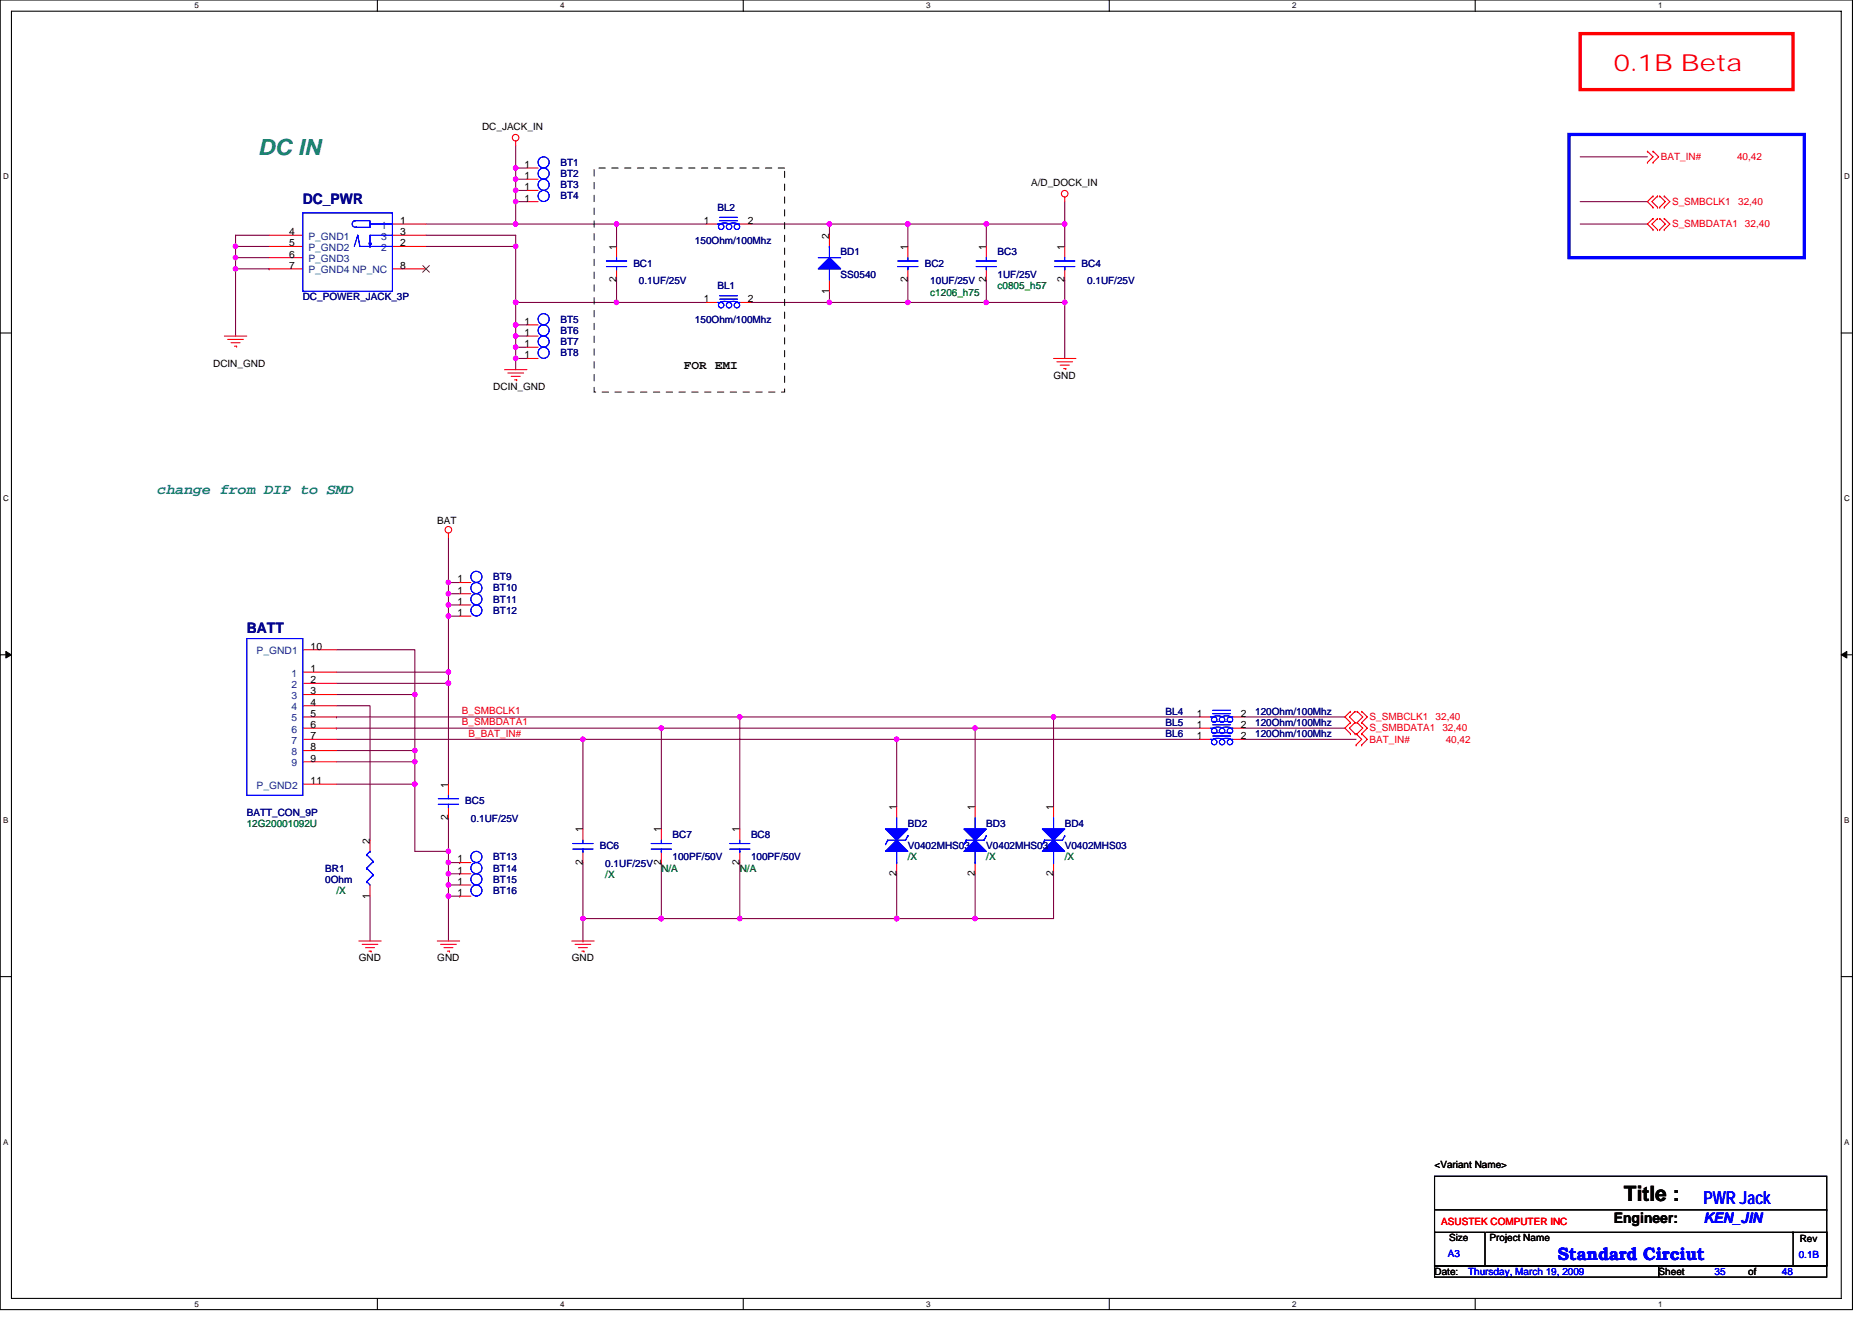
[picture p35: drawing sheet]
<svg xmlns="http://www.w3.org/2000/svg" width="297mm" height="210mm" viewBox="0 0 297 210" stroke-linecap="round" stroke-linejoin="round" font-family="sans-serif">
<defs><g id="words">
<text font-size="3.7" fill="#f00" x="256.1" y="11.2">0.1B Beta</text>
<text font-size="3.5" fill="#008080" x="40.9" y="24.6">DC IN</text>
<text font-size="3.4" x="257.7" y="190.7">Title :</text>
<g font-size="2.8" fill="#00f">
<text x="270.3" y="191.1">PWR Jack</text>
<text x="247.2" y="200">Standard Circiut</text>
</g>
<g font-size="2.3" fill="#000080">
<text x="48" y="32.4">DC_PWR</text>
<text x="39.2" y="100.5">BATT</text>
</g>
<text font-size="2.3" fill="#008080" x="24.9" y="78.4">change from DIP to SMD</text>
<text font-size="2.3" x="256.1" y="194.2">Engineer:</text>
<text font-size="2.3" fill="#00f" x="270.3" y="194.1">KEN_JIN</text>
<text font-size="1.9" x="108.5" y="58.5">FOR EMI</text>
<g font-size="1.6">
<text x="76.5" y="20.6">DC_JACK_IN</text>
<text x="83.2" y="28.4">1</text>
<text x="83.2" y="26.6">1</text>
<text x="163.6" y="29.5">A/D_DOCK_IN</text>
<text x="63.5" y="35.5">1</text>
<text x="83.2" y="30.2">1</text>
<text x="83.2" y="32">1</text>
<text x="111.7" y="35.5">1</text>
<text x="118.6" y="35.5">2</text>
<text x="45.9" y="37.3">4</text>
<text x="45.9" y="39.1">5</text>
<text x="45.9" y="40.9">6</text>
<text x="63.5" y="37.3">3</text>
<text x="63.5" y="39.1">2</text>
<text x="97.8" y="39.6" transform="rotate(-90 97.8 39.6)">1</text>
<text x="131.6" y="37.9" transform="rotate(-90 131.6 37.9)">2</text>
<text x="144" y="39.6" transform="rotate(-90 144 39.6)">1</text>
<text x="156.5" y="39.6" transform="rotate(-90 156.5 39.6)">1</text>
<text x="168.9" y="39.6" transform="rotate(-90 168.9 39.6)">1</text>
<text x="45.9" y="42.7">7</text>
<text x="63.5" y="42.7">8</text>
<text x="97.8" y="44.8" transform="rotate(-90 97.8 44.8)">2</text>
<text x="111.7" y="48">1</text>
<text x="118.6" y="48">2</text>
<text x="131.6" y="46.6" transform="rotate(-90 131.6 46.6)">1</text>
<text x="144" y="44.8" transform="rotate(-90 144 44.8)">2</text>
<text x="156.5" y="44.8" transform="rotate(-90 156.5 44.8)">2</text>
<text x="168.9" y="44.8" transform="rotate(-90 168.9 44.8)">2</text>
<text x="83.2" y="53.3">1</text>
<text x="83.2" y="51.5">1</text>
<text x="33.8" y="58.3">DCIN_GND</text>
<text x="83.2" y="56.9">1</text>
<text x="83.2" y="55.1">1</text>
<text x="78.3" y="61.9">DCIN_GND</text>
<text x="167.2" y="60.1">GND</text>
<text x="69.4" y="83.2">BAT</text>
<text x="72.6" y="92.4">1</text>
<text x="72.6" y="94.2">1</text>
<text x="72.6" y="96">1</text>
<text x="72.6" y="97.8">1</text>
<text x="49.3" y="106.7">1</text>
<text x="49.3" y="103.1">10</text>
<text x="49.3" y="108.4">2</text>
<text x="49.3" y="110.2">3</text>
<text x="49.3" y="112">4</text>
<text x="49.3" y="113.8">5</text>
<text x="189.9" y="113.8">1</text>
<text x="196.9" y="113.8">2</text>
<text x="49.3" y="115.5">6</text>
<text x="49.3" y="117.3">7</text>
<text x="49.3" y="119.1">8</text>
<text x="189.9" y="117.3">1</text>
<text x="189.9" y="115.5">1</text>
<text x="196.9" y="117.3">2</text>
<text x="196.9" y="115.5">2</text>
<text x="49.3" y="120.9">9</text>
<text x="49.3" y="124.4">11</text>
<text x="71.1" y="125" transform="rotate(-90 71.1 125)">1</text>
<text x="71.1" y="130.2" transform="rotate(-90 71.1 130.2)">2</text>
<text x="142.3" y="128.5" transform="rotate(-90 142.3 128.5)">1</text>
<text x="154.7" y="128.5" transform="rotate(-90 154.7 128.5)">1</text>
<text x="167.1" y="128.5" transform="rotate(-90 167.1 128.5)">1</text>
<text x="58.7" y="133.9" transform="rotate(-90 58.7 133.9)">2</text>
<text x="72.6" y="136.9">1</text>
<text x="92.5" y="137.3" transform="rotate(-90 92.5 137.3)">2</text>
<text x="92.5" y="132.1" transform="rotate(-90 92.5 132.1)">1</text>
<text x="104.9" y="137.3" transform="rotate(-90 104.9 137.3)">2</text>
<text x="104.9" y="132.1" transform="rotate(-90 104.9 132.1)">1</text>
<text x="117.4" y="137.3" transform="rotate(-90 117.4 137.3)">2</text>
<text x="117.4" y="132.1" transform="rotate(-90 117.4 132.1)">1</text>
<text x="58.7" y="142.6" transform="rotate(-90 58.7 142.6)">1</text>
<text x="72.6" y="138.7">1</text>
<text x="72.6" y="140.4">1</text>
<text x="72.6" y="142.2">1</text>
<text x="142.3" y="139.1" transform="rotate(-90 142.3 139.1)">2</text>
<text x="154.7" y="139.1" transform="rotate(-90 154.7 139.1)">2</text>
<text x="167.1" y="139.1" transform="rotate(-90 167.1 139.1)">2</text>
<text x="56.9" y="152.5">GND</text>
<text x="69.4" y="152.5">GND</text>
<text x="90.7" y="152.5">GND</text>
<text x="227.6" y="185.4">&lt;Variant Name&gt;</text>
<text x="229.9" y="197">Size</text>
<text x="236.3" y="197">Project Name</text>
<text x="285.6" y="197.2">Rev</text>
<text x="227.6" y="202.3">Date:</text>
<text x="263.2" y="202.3">Sheet</text>
<text x="277.4" y="202.3">of</text>
</g>
<g font-size="1.6" fill="#000080">
<text x="88.9" y="29.9">BT3</text>
<text x="88.9" y="28.1">BT2</text>
<text x="88.9" y="26.3">BT1</text>
<text x="88.9" y="31.6">BT4</text>
<text x="113.8" y="33.4">BL2</text>
<text x="110.3" y="38.8">150Ohm/100Mhz</text>
<text x="133.4" y="40.5">BD1</text>
<text x="158.3" y="40.5">BC3</text>
<text x="48" y="47.6">DC_POWER_JACK_3P</text>
<text x="100.5" y="42.3">BC1</text>
<text x="101.4" y="45.1">0.1UF/25V</text>
<text x="113.8" y="45.9">BL1</text>
<text x="133.4" y="44.1">SS0540</text>
<text x="146.7" y="42.3">BC2</text>
<text x="147.6" y="45.1">10UF/25V</text>
<text x="158.3" y="44.1">1UF/25V</text>
<text x="171.6" y="42.3">BC4</text>
<text x="172.5" y="45.1">0.1UF/25V</text>
<text x="88.9" y="53">BT6</text>
<text x="88.9" y="51.2">BT5</text>
<text x="110.3" y="51.2">150Ohm/100Mhz</text>
<text x="88.9" y="56.5">BT8</text>
<text x="88.9" y="54.8">BT7</text>
<text x="78.3" y="92.1">BT9</text>
<text x="78.3" y="93.9">BT10</text>
<text x="78.3" y="95.7">BT11</text>
<text x="78.3" y="97.4">BT12</text>
<text x="185" y="113.4">BL4</text>
<text x="199.2" y="113.4">120Ohm/100Mhz</text>
<text x="185" y="117">BL6</text>
<text x="185" y="115.2">BL5</text>
<text x="199.2" y="117">120Ohm/100Mhz</text>
<text x="199.2" y="115.2">120Ohm/100Mhz</text>
<text x="39.2" y="129.4">BATT_CON_9P</text>
<text x="73.8" y="127.7">BC5</text>
<text x="74.7" y="130.5">0.1UF/25V</text>
<text x="144.1" y="131.2">BD2</text>
<text x="156.5" y="131.2">BD3</text>
<text x="168.9" y="131.2">BD4</text>
<text x="78.3" y="136.5">BT13</text>
<text x="95.2" y="134.8">BC6</text>
<text x="96.1" y="137.6">0.1UF/25V</text>
<text x="106.7" y="133">BC7</text>
<text x="106.7" y="136.5">100PF/50V</text>
<text x="119.2" y="133">BC8</text>
<text x="119.2" y="136.5">100PF/50V</text>
<text x="144.1" y="134.8">V0402MHS03</text>
<text x="156.5" y="134.8">V0402MHS03</text>
<text x="168.9" y="134.8">V0402MHS03</text>
<text x="51.6" y="138.3">BR1</text>
<text x="51.6" y="140.1">0Ohm</text>
<text x="78.3" y="138.3">BT14</text>
<text x="78.3" y="140.1">BT15</text>
<text x="78.3" y="141.9">BT16</text>
</g>
<g font-size="1.6" fill="#f00">
<text x="263.5" y="25.4">BAT_IN#</text>
<text x="275.6" y="25.4">40,42</text>
<text x="265.3" y="32.5">S_SMBCLK1</text>
<text x="275.8" y="32.5">32,40</text>
<text x="265.3" y="36.1">S_SMBDATA1 32,40</text>
<text x="73.3" y="113.3">B_SMBCLK1</text>
<text x="73.3" y="115">B_SMBDATA1</text>
<text x="74.4" y="117">B_BAT_IN#</text>
<text x="217.3" y="117.9">BAT_IN#</text>
<text x="217.3" y="114.3">S_SMBCLK1</text>
<text x="217.3" y="116.1">S_SMBDATA1 32,40</text>
<text x="227.8" y="114.3">32,40</text>
<text x="229.4" y="117.9">40,42</text>
<text x="228.7" y="194.5">ASUSTEK COMPUTER INC</text>
</g>
<g font-size="1.6" fill="#004080">
<text x="48.9" y="38.1">P_GND1</text>
<text x="48.9" y="39.8">P_GND2</text>
<text x="48.9" y="41.6">P_GND3</text>
<text x="60.5" y="38.1">3</text>
<text x="60.5" y="39.8">2</text>
<text x="60.5" y="36.3">1</text>
<text x="48.9" y="43.4">P_GND4 NP_NC</text>
<text x="40.7" y="103.8">P_GND1</text>
<text x="46.3" y="107.4">1</text>
<text x="46.3" y="109.2">2</text>
<text x="46.3" y="111">3</text>
<text x="46.3" y="112.7">4</text>
<text x="46.3" y="114.5">5</text>
<text x="46.3" y="116.3">6</text>
<text x="46.3" y="118.1">7</text>
<text x="46.3" y="119.8">8</text>
<text x="40.7" y="125.2">P_GND2</text>
<text x="46.3" y="121.6">9</text>
</g>
<g font-size="1.6" fill="#008000">
<text x="147.6" y="46.9">c1206_h75</text>
<text x="158.3" y="45.9">c0805_h57</text>
<text x="39.2" y="131.2">12G20001092U</text>
<text x="144.1" y="136.5">/X</text>
<text x="156.5" y="136.5">/X</text>
<text x="168.9" y="136.5">/X</text>
<text x="53.4" y="141.9">/X</text>
<text x="96.1" y="139.4">/X</text>
<text x="104.9" y="138.3">N/A</text>
<text x="117.4" y="138.3">N/A</text>
</g>
<g font-size="1.6" fill="#00f">
<text x="229.8" y="199.5">A3</text>
<text x="233" y="202.3">Thursday, March 19, 2009</text>
<text x="272.1" y="202.3">35</text>
<text x="282.7" y="202.3">48</text>
<text x="285.4" y="199.7">0.1B</text>
</g>
<g font-size="1.3">
<text x="30.8" y="1.3">5</text>
<text x="88.9" y="1.3">4</text>
<text x="147" y="1.3">3</text>
<text x="205" y="1.3">2</text>
<text x="263.1" y="1.3">1</text>
<text x=".5" y="28.4">D</text>
<text x="292.6" y="28.4">D</text>
<text x=".5" y="79.5">C</text>
<text x="292.6" y="79.5">C</text>
<text x=".5" y="130.6">B</text>
<text x="292.6" y="130.6">B</text>
<text x=".5" y="181.7">A</text>
<text x="292.6" y="181.7">A</text>
<text x="30.8" y="207.4">5</text>
<text x="88.9" y="207.4">4</text>
<text x="147" y="207.4">3</text>
<text x="205" y="207.4">2</text>
<text x="263.1" y="207.4">1</text>
</g>
</g></defs>
<path d="M0 0h293.9v207.9h-293.9zM1.8 1.8h290.4v204.3h-290.4z" fill="none" stroke="#000" stroke-width=".17"/>
<g fill="#fff">
<path d="M30.8 .2h.7v1.4h-.7z"/>
<path d="M30.8 206.3h.7v1.4h-.7z"/>
</g>
<path d="M59.9 0v1.8M59.9 206.1v1.8" fill="none" stroke="#000" stroke-width=".17"/>
<g fill="#fff">
<path d="M88.9 .2h.7v1.4h-.7z"/>
<path d="M88.9 206.3h.7v1.4h-.7z"/>
</g>
<path d="M117.9 0v1.8M117.9 206.1v1.8" fill="none" stroke="#000" stroke-width=".17"/>
<g fill="#fff">
<path d="M147 .2h.7v1.4h-.7z"/>
<path d="M147 206.3h.7v1.4h-.7z"/>
</g>
<path d="M176 0v1.8M176 206.1v1.8" fill="none" stroke="#000" stroke-width=".17"/>
<g fill="#fff">
<path d="M205 .2h.7v1.4h-.7z"/>
<path d="M205 206.3h.7v1.4h-.7z"/>
</g>
<path d="M234.1 0v1.8M234.1 206.1v1.8" fill="none" stroke="#000" stroke-width=".17"/>
<g fill="#fff">
<path d="M263.1 .2h.7v1.4h-.7z"/>
<path d="M263.1 206.3h.7v1.4h-.7z"/>
<path d="M.5 27.3h.9v1.4h-.9z"/>
<path d="M292.6 27.3h.9v1.4h-.9z"/>
<path d="M.5 78.4h.9v1.4h-.9z"/>
<path d="M292.6 78.4h.9v1.4h-.9z"/>
</g>
<path d="M0 52.9h1.8M292.2 52.9h1.7" fill="none" stroke="#000" stroke-width=".17"/>
<g fill="#fff">
<path d="M.5 129.5h.8v1.4h-.8z"/>
<path d="M292.6 129.5h.9v1.4h-.9z"/>
</g>
<path d="M0 103.9h1.8M292.2 103.9h1.7" fill="none" stroke="#000" stroke-width=".17"/>
<path d="M.9 103.4l.9 .5-.9 .5zM292.2 103.9l.8-.5v1z" fill="#000" stroke="#000" stroke-width=".16"/>
<g fill="#fff">
<path d="M.5 180.5h.8v1.4h-.8z"/>
<path d="M292.6 180.5h.9v1.4h-.9z"/>
</g>
<path d="M0 155h1.8M292.2 155h1.7M227.6 186.7h62.3v14.2h-62.3zM227.6 195.6h8v5.3h-8zM227.6 192h62.3M235.8 195.6h48.7M284.5 195.6h5.4v5.3h-5.4zM284.5 195.6h.1M289.9 192h.1M227.6 200.9h35.6v1.8h-35.6zM263.2 200.9h26.7v1.8h-26.7z" fill="none" stroke="#000" stroke-width=".17"/>
<g fill="none" stroke="#800040" stroke-width=".17">
<path d="M37.4 37.3v1.8M37.4 39.1h.1M37.4 39.1v3.6M37.4 37.3h.1M37.4 39.1h5.3M37.4 37.3h5.3M67.6 39.1h14.2M67.6 37.3h14.2v1.8M67.6 35.6h14.2M81.8 30.2h1.8M81.8 35.6h.1M81.8 28.4h1.8"/>
<path d="M81.8 26.7h1.8M81.8 32h1.8M81.8 28.4h.1M81.8 32h.1M81.8 23.1v3.6M81.8 30.2h.1M81.8 26.7v8.9M81.8 39.1v17.8M81.8 35.6h16M97.8 35.6v3.5M97.8 35.6h14.3M97.8 35.6h.1"/>
<path d="M119.2 35.6h49.7M131.6 35.6v1.7M131.6 35.6h.1M144.1 35.6v3.5M144.1 35.6h.1M156.5 35.6v3.5M156.5 35.6h.1M168.9 35.6v3.5M168.9 32v3.6M168.9 35.6h.1M250.7 32h10.7M250.7 35.6h10.7"/>
<path d="M250.7 24.9h10.7M37.4 42.7v10.6M37.4 42.7h.1M37.4 40.9h5.3M37.4 42.7h5.3M42.7 42.7h.1M81.8 48h.1M81.8 56.9h1.8M81.8 51.6h1.8M81.8 53.3h1.8M81.8 53.3h.1M81.8 56.9v1.8"/>
<path d="M81.8 55.1h1.8M81.8 55.1h.1M81.8 56.9h.1M81.8 51.6h.1M81.8 48h16M97.8 48h.1M97.8 44.4v3.6M97.8 48h14.3M119.2 48h12.4M131.6 46.2v1.8M131.6 48h24.9M144.1 48h.1"/>
<path d="M144.1 44.4v3.6M156.5 48h.1M156.5 48h12.4M156.5 44.4v3.6M168.9 48v8.9M168.9 48h.1M168.9 44.4v3.6M71.2 85.3v7.2h1.7M71.2 92.5v1.7h1.7M71.2 92.5h.1M71.2 94.2v1.8h1.7M71.2 94.2h.1"/>
<path d="M71.2 96v1.8h1.7M71.2 96h.1M71.2 97.8h.1M71.2 97.8v8.9M53.4 115.6h.1M53.4 113.8h.1M53.4 103.1h12.4v7.1M53.4 106.7h17.8M53.4 119.1h12.4v1.8M53.4 110.2h12.4v8.9M53.4 112h5.3v21.3M53.4 117.3h39.1"/>
<path d="M53.4 115.6h51.5M53.4 113.8h136.9M65.8 110.2h.1M65.8 119.1h.1M71.2 106.7v1.8h-17.8M71.2 106.7h.1M71.2 108.5h.1M71.2 108.5v16M92.5 117.3v14.3M92.5 117.3h49.8M92.5 117.3h.1M104.9 115.6v16"/>
<path d="M104.9 115.6h49.8v12.4M104.9 115.6h.1M117.4 113.8v17.8M117.4 113.8h.1M142.3 117.3h.1M142.3 117.3v10.7M142.3 117.3h48M154.7 115.6h35.6M167.2 113.8v14.2M167.2 113.8h.1M197.4 117.3h17.8M197.4 115.6h16"/>
<path d="M197.4 113.8h16M53.4 124.5h12.4v10.6h5.4v1.8M53.4 120.9h12.4v3.6M65.8 120.9h.1M65.8 124.5h.1M71.2 135.1h.1M71.2 136.9v1.8M71.2 129.8v5.3M71.2 138.7v1.8M71.2 136.9h1.7M71.2 138.7h1.7M72.9 136.9h.1"/>
<path d="M72.9 138.7h.1M92.5 136.9v8.9M104.9 136.9v8.9M117.4 136.9v8.9M142.3 138.7v7.1M154.7 138.7v7.1M167.2 138.7v7.1h-12.5M58.7 142.2v7.2M71.2 140.5h.1M71.2 140.5v1.7M71.2 142.2v7.2M71.2 140.5h1.7"/>
<path d="M71.2 142.2h1.7M72.9 142.2h.1M92.5 149.4h.1M92.5 145.8h12.4M92.5 145.8v3.6M104.9 145.8h.1M104.9 145.8h37.4M117.4 145.8h.1M142.3 145.8h.1M142.3 145.8h12.4M154.7 145.8h.1"/>
</g>
<g fill="#f0f" stroke="#f0f" stroke-width=".17">
<circle cx="81.8" cy="39.1" r=".35"/>
<circle cx="81.8" cy="48" r=".35"/>
<circle cx="81.8" cy="35.5" r=".35"/>
<circle cx="97.8" cy="48" r=".35"/>
<circle cx="81.8" cy="51.5" r=".35"/>
<circle cx="81.8" cy="53.3" r=".35"/>
<circle cx="144" cy="35.5" r=".35"/>
<circle cx="156.5" cy="35.5" r=".35"/>
<circle cx="81.8" cy="26.7" r=".35"/>
<circle cx="81.8" cy="28.4" r=".35"/>
<circle cx="81.8" cy="32" r=".35"/>
<circle cx="156.5" cy="48" r=".35"/>
<circle cx="81.8" cy="55.1" r=".35"/>
<circle cx="81.8" cy="56.9" r=".35"/>
<circle cx="97.8" cy="35.5" r=".35"/>
<circle cx="131.6" cy="35.5" r=".35"/>
<circle cx="81.8" cy="30.2" r=".35"/>
<circle cx="142.3" cy="117.3" r=".35"/>
<circle cx="142.3" cy="145.8" r=".35"/>
<circle cx="154.7" cy="145.8" r=".35"/>
<circle cx="117.4" cy="145.8" r=".35"/>
<circle cx="104.9" cy="145.8" r=".35"/>
<circle cx="71.1" cy="135.1" r=".35"/>
<circle cx="154.7" cy="115.6" r=".35"/>
<circle cx="104.9" cy="115.6" r=".35"/>
<circle cx="167.2" cy="113.8" r=".35"/>
<circle cx="168.9" cy="35.5" r=".35"/>
<circle cx="71.1" cy="140.4" r=".35"/>
<circle cx="131.6" cy="48" r=".35"/>
<circle cx="144" cy="48" r=".35"/>
<circle cx="71.1" cy="136.9" r=".35"/>
<circle cx="71.1" cy="142.2" r=".35"/>
<circle cx="71.1" cy="138.7" r=".35"/>
<circle cx="168.9" cy="48" r=".35"/>
<circle cx="92.5" cy="145.8" r=".35"/>
<circle cx="65.8" cy="110.2" r=".35"/>
<circle cx="71.1" cy="108.4" r=".35"/>
<circle cx="71.1" cy="106.7" r=".35"/>
<circle cx="71.1" cy="92.4" r=".35"/>
<circle cx="71.1" cy="94.2" r=".35"/>
<circle cx="71.1" cy="96" r=".35"/>
<circle cx="65.8" cy="120.9" r=".35"/>
<circle cx="65.8" cy="124.4" r=".35"/>
<circle cx="71.1" cy="97.8" r=".35"/>
<circle cx="117.4" cy="113.8" r=".35"/>
<circle cx="92.5" cy="117.3" r=".35"/>
<circle cx="37.4" cy="42.7" r=".35"/>
<circle cx="37.4" cy="39.1" r=".35"/>
<circle cx="37.4" cy="40.9" r=".35"/>
<circle cx="65.8" cy="119.1" r=".35"/>
</g>
<g fill="none" stroke="#f00" stroke-width=".17">
<path d="M42.7 37.3h5.3M42.7 39.1h5.3M62.3 35.6h5.3M62.3 37.3h5.3M62.3 39.1h5.3M81.8 22.4v.7M83.6 30.2h1.8M83.6 28.4h1.8M83.6 32h1.8M83.6 26.7h1.8M97.8 39.1v1.8M112.1 35.6h1.7"/>
<path d="M117.4 35.6h1.8M131.6 37.3v1.8M144.1 39.1v1.8M156.5 39.1v1.8M168.9 31.3v.7M168.9 39.1v1.8M261.4 25.8h.1M261.4 24h.1M261.4 24l.9 .9-.9 .9M262.3 32.9h.1M262.3 31.1h.1M262.3 36.4h.1"/>
<path d="M262.3 34.7h.1M262.3 25.8h.1M262.3 24h.1M262.3 31.1l-.9 .9 .9 .9M262.3 34.7l-.9 .9 .9 .8M262.3 24l.9 .9-.9 .9M263 31.1h.1M263 32.9h.1M263 34.7h.1M263 36.4h.1M263 31.1l-.9 .9 .9 .9M263 34.7l-.9 .9 .9 .8"/>
<path d="M263.4 31.1h.1M263.4 32.9h.1M263.4 34.7h.1M263.4 36.4h.1M263.4 31.1l.8 .9-.8 .9M263.4 34.7l.8 .9-.8 .8M264.1 32.9h.1M264.1 31.1h.1M264.1 36.4h.1M264.1 34.7h.1M264.1 34.7l.9 .9-.9 .8M264.1 31.1l.9 .9-.9 .9"/>
<path d="M35.6 53.3h3.6M36.1 53.9h2.5M36.7 54.4h1.4M37.2 54.9h.3M37.5 54.9h.1M42.7 42.7h5.3M42.7 40.9h5.3M62.3 42.7h5.3M80 58.7h3.6M80.6 59.2h2.5M81.1 59.7h1.4M83.6 53.3h1.8"/>
<path d="M83.6 56.9h1.8M83.6 55.1h1.8M83.6 51.6h1.8M97.8 42.7v1.7M112.1 48h1.7M117.4 48h1.8M131.6 44.4v1.8M144.1 42.7v1.7M156.5 42.7v1.7M167.2 56.9h3.5M167.7 57.4h2.5M168.2 58h1.5"/>
<path d="M168.8 58.5h.3M168.9 42.7v1.7M169.1 58.5h.1M81.7 60.3h.3M82 60.3h.1M71.2 84.6v.7M72.9 97.8h1.8M72.9 92.5h1.8M72.9 94.2h1.8M72.9 96h1.8M48 117.3h5.4M48 113.8h5.4"/>
<path d="M48 115.6h5.4M48 106.7h5.4M48 108.5h5.4M48 110.2h5.4M48 112h5.4M48 119.1h5.4M48 103.1h5.4M190.3 117.3h1.8M190.3 113.8h1.8M190.3 115.6h1.8M195.6 117.3h1.8M195.6 113.8h1.8"/>
<path d="M195.6 115.6h1.8M214.3 114.7h.1M214.3 112.9h.1M214.3 116.5h.1M214.3 112.9l-.9 .9 .9 .9M214.3 114.7l-.9 .9 .9 .9M215 112.9h.1M215 114.7h.1M215 116.5h.1M215 112.9l-.9 .9 .9 .9M215 114.7l-.9 .9 .9 .9M215.2 118.2h.1"/>
<path d="M215.2 116.5h.1M215.2 116.5l.9 .8-.9 .9M215.3 112.9h.1M215.3 114.7h.1M215.3 116.5h.1M215.3 112.9l.9 .9-.9 .9M215.3 114.7l.9 .9-.9 .9M216.1 118.2h.1M216.1 116.5h.1M216.1 114.7h.1M216.1 112.9h.1M216.1 116.5l.9 .8-.9 .9"/>
<path d="M216.1 112.9l.9 .9-.9 .9M216.1 114.7l.9 .9-.9 .9M48 120.9h5.4M48 124.5h5.4M58.7 133.3v1.8M71.2 124.5v1.7M71.2 128v1.8M72.9 138.7h1.8M72.9 136.9h1.8M92.5 131.6v1.7M92.5 135.1v1.8M104.9 131.6v1.7"/>
<path d="M104.9 135.1v1.8M117.4 131.6v1.7M117.4 135.1v1.8M142.3 128v1.8M142.3 136.9v1.8M154.7 128v1.8M154.7 136.9v1.8M167.2 128v1.8M167.2 136.9v1.8M56.9 149.4h3.6M57.5 149.9h2.5M58 150.4h1.4"/>
<path d="M58.5 151h.4M58.7 140.5v1.7M58.9 151h.1M69.4 149.4h3.5M69.9 149.9h2.5M70.4 150.4h1.5M71 151h.3M71.3 151h.1M72.9 140.5h1.8M72.9 142.2h1.8M90.7 149.4h3.6M91.2 149.9h2.5"/>
<path d="M91.8 150.4h1.4M92.3 151h.4M92.7 151h.1"/>
<circle cx="81.8" cy="21.9" r=".52"/>
<circle cx="168.9" cy="30.7" r=".52"/>
<circle cx="71.1" cy="84.1" r=".52"/>
</g>
<path d="M250.7 5.3h33.8v8.9h-33.8z" fill="none" stroke="#f00" stroke-width=".53"/>
<path d="M249 21.3h37.3v19.6h-37.3z" fill="none" stroke="#00f" stroke-width=".53"/>
<path d="M94.3 26.7h30.2v35.5h-30.2z" fill="none" stroke="#000" stroke-width=".16" stroke-dasharray="1 1 1 1 1 1 1 1"/>
<g fill="none" stroke="#00f" stroke-width=".17">
<path d="M48 33.8h14.3v12.4h-14.3zM56.2 35h2.5v1.1h-2.3M56.4 35a.51 .51 0 0 0-.5 .6 .51 .51 0 0 0 .6 .4M56.8 37.3h.1M56.8 37.3l.3 1.8h5.2M56.8 37.3l-.6 1.8M58.5 38.6l.2 .5M58.7 35.6h3.6M58.7 39.1h.1M58.9 38.6h.1M58.9 38.6l-.2 .5M62.3 37.3h-3.6v1.8"/>
<path d="M113.8 35.6h.6M114.2 35h2.8M114.2 34.5h2.8M114.3 35.5l.7-.1 .6 .1M115.7 35.5l.7-.1 .6 .1M116.9 35.6h.5M131.6 39.1h.1M131.6 39.1v1.8M96.2 41.4h3.2M96.2 42.3h3.2M97.8 40.9v.5M97.8 42.7h.1"/>
<path d="M97.8 42.3v.4M113.8 48h.6M114.2 47.5h2.8M114.2 46.9h2.8M114.3 47.9l.7-.1 .6 .1M115.7 47.9l.7-.1 .6 .1M116.9 48h.5M129.8 40.9h3.6M131.6 42.7v1.7M142.4 41.4h3.3M142.4 42.3h3.3M144.1 40.9v.5"/>
<path d="M144.1 42.7h.1M144.1 42.3v.4M154.9 41.4h3.2M154.9 42.3h3.2M156.5 40.9v.5M156.5 42.7h.1M156.5 42.3v.4M167.3 41.4h3.3M167.3 42.3h3.3M168.9 40.9v.5M168.9 42.7h.1M168.9 42.3v.4"/>
<path d="M39.2 101.3h8.8v24.9h-8.8zM192.1 117.3h.5M192.1 113.8h.5M192.1 115.6h.5M192.4 116.8h2.9M192.4 116.3h2.9M192.4 113.3h2.9M192.4 112.7h2.9M192.4 115h2.9M192.4 114.5h2.9M192.5 117.3l.7-.1 .6 .1M192.5 113.7l.7-.1 .6 .1"/>
<path d="M192.5 115.5l.7-.1 .6 .1M194 117.3l.6-.1 .7 .1M194 113.7l.6-.1 .7 .1M194 115.5l.6-.1 .7 .1M195.1 117.3h.5M195.1 113.8h.5M195.1 115.6h.5M58.2 135.7h.1M58.2 139.9h.1M58.2 137.8h.1M58.2 135.7l1 1M58.2 139.9l.5 .6"/>
<path d="M58.2 137.8l1 1.1M58.7 135.1h.1M58.7 135.1l-.5 .6M59.2 136.7h.1M59.2 138.9h.1M59.2 136.7l-1 1.1M59.2 138.9l-1 1M69.6 126.8h3.2M69.6 127.7h3.2M71.2 126.2v.6M71.2 128h.1M71.2 127.7v.3"/>
<path d="M90.9 133.9h3.2M90.9 134.8h3.2M92.5 133.3v.6M92.5 135.1h.1M92.5 134.8v.3M103.3 133.9h3.2M103.3 134.8h3.2M104.9 133.3v.6M104.9 135.1h.1M104.9 134.8v.3M115.8 133.9h3.2M115.8 134.8h3.2"/>
<path d="M117.4 133.3v.6M117.4 135.1h.1M117.4 134.8v.3M140.9 133.3h.1M140.9 133.3l-.4 .8M142.3 129.8v1.8M142.3 136.9h.1M142.3 135.1v1.8M144.1 132.6l-.4 .7h-2.8M144.1 132.6h.1M153.3 133.3h.1M153.3 133.3l-.4 .8"/>
<path d="M154.7 129.8v1.8M154.7 136.9h.1M154.7 135.1v1.8M156.5 132.6l-.4 .7h-2.8M156.5 132.6h.1M165.8 133.3h.1M165.8 133.3l-.4 .8M167.2 129.8v1.8M167.2 136.9h.1M167.2 135.1v1.8M168.9 132.6l-.3 .7h-2.8M168.9 132.6h.1"/>
<circle cx="86.3" cy="27.5" r=".88"/>
<circle cx="86.3" cy="29.3" r=".88"/>
<circle cx="86.3" cy="25.8" r=".88"/>
<circle cx="86.3" cy="31.1" r=".88"/>
<circle cx="114.4" cy="36" r=".43"/>
<circle cx="115.7" cy="36" r=".43"/>
<circle cx="116.9" cy="36" r=".43"/>
<circle cx="86.3" cy="50.7" r=".88"/>
<circle cx="86.3" cy="54.2" r=".88"/>
<circle cx="86.3" cy="52.4" r=".88"/>
<circle cx="86.3" cy="56" r=".88"/>
<circle cx="114.4" cy="48.4" r=".43"/>
<circle cx="115.7" cy="48.4" r=".43"/>
<circle cx="116.9" cy="48.4" r=".43"/>
<circle cx="75.6" cy="93.3" r=".88"/>
<circle cx="75.6" cy="96.9" r=".88"/>
<circle cx="75.6" cy="95.1" r=".88"/>
<circle cx="75.6" cy="91.6" r=".88"/>
<circle cx="192.7" cy="114.2" r=".43"/>
<circle cx="192.7" cy="117.8" r=".43"/>
<circle cx="192.7" cy="116" r=".43"/>
<circle cx="193.9" cy="114.2" r=".43"/>
<circle cx="193.9" cy="117.8" r=".43"/>
<circle cx="193.9" cy="116" r=".43"/>
<circle cx="195.2" cy="114.2" r=".43"/>
<circle cx="195.2" cy="117.8" r=".43"/>
<circle cx="195.2" cy="116" r=".43"/>
<circle cx="75.6" cy="137.8" r=".88"/>
<circle cx="75.6" cy="139.6" r=".88"/>
<circle cx="75.6" cy="136" r=".88"/>
<circle cx="75.6" cy="141.3" r=".88"/>
</g>
<g fill="#00f" stroke="#00f" stroke-width=".17">
<path d="M129.8 42.7l1.8-1.8 1.8 1.8z" fill-rule="evenodd"/>
<path d="M129.8 42.7l1.8-1.8 1.8 1.8z" fill-rule="evenodd"/>
<path d="M165.4 131.6h3.5l-1.7 1.7z" fill-rule="evenodd"/>
<path d="M167.2 133.3l1.7 1.8h-3.5z" fill-rule="evenodd"/>
<path d="M165.4 131.6h3.5l-1.7 1.7z" fill-rule="evenodd"/>
<path d="M167.2 133.3l1.7 1.8h-3.5z" fill-rule="evenodd"/>
<path d="M140.5 131.6h3.6l-1.8 1.7z" fill-rule="evenodd"/>
<path d="M142.3 133.3l1.8 1.8h-3.6z" fill-rule="evenodd"/>
<path d="M140.5 131.6h3.6l-1.8 1.7z" fill-rule="evenodd"/>
<path d="M142.3 133.3l1.8 1.8h-3.6z" fill-rule="evenodd"/>
<path d="M152.9 131.6h3.6l-1.8 1.7z" fill-rule="evenodd"/>
<path d="M154.7 133.3l1.8 1.8h-3.6z" fill-rule="evenodd"/>
<path d="M152.9 131.6h3.6l-1.8 1.7z" fill-rule="evenodd"/>
<path d="M154.7 133.3l1.8 1.8h-3.6z" fill-rule="evenodd"/>
</g>
<path d="M67.1 42.1l1.1 1.1M68.1 42.1l-1 1.1" fill="none" stroke="#804000" stroke-width=".16"/>
<use href="#words"/>
</svg>
